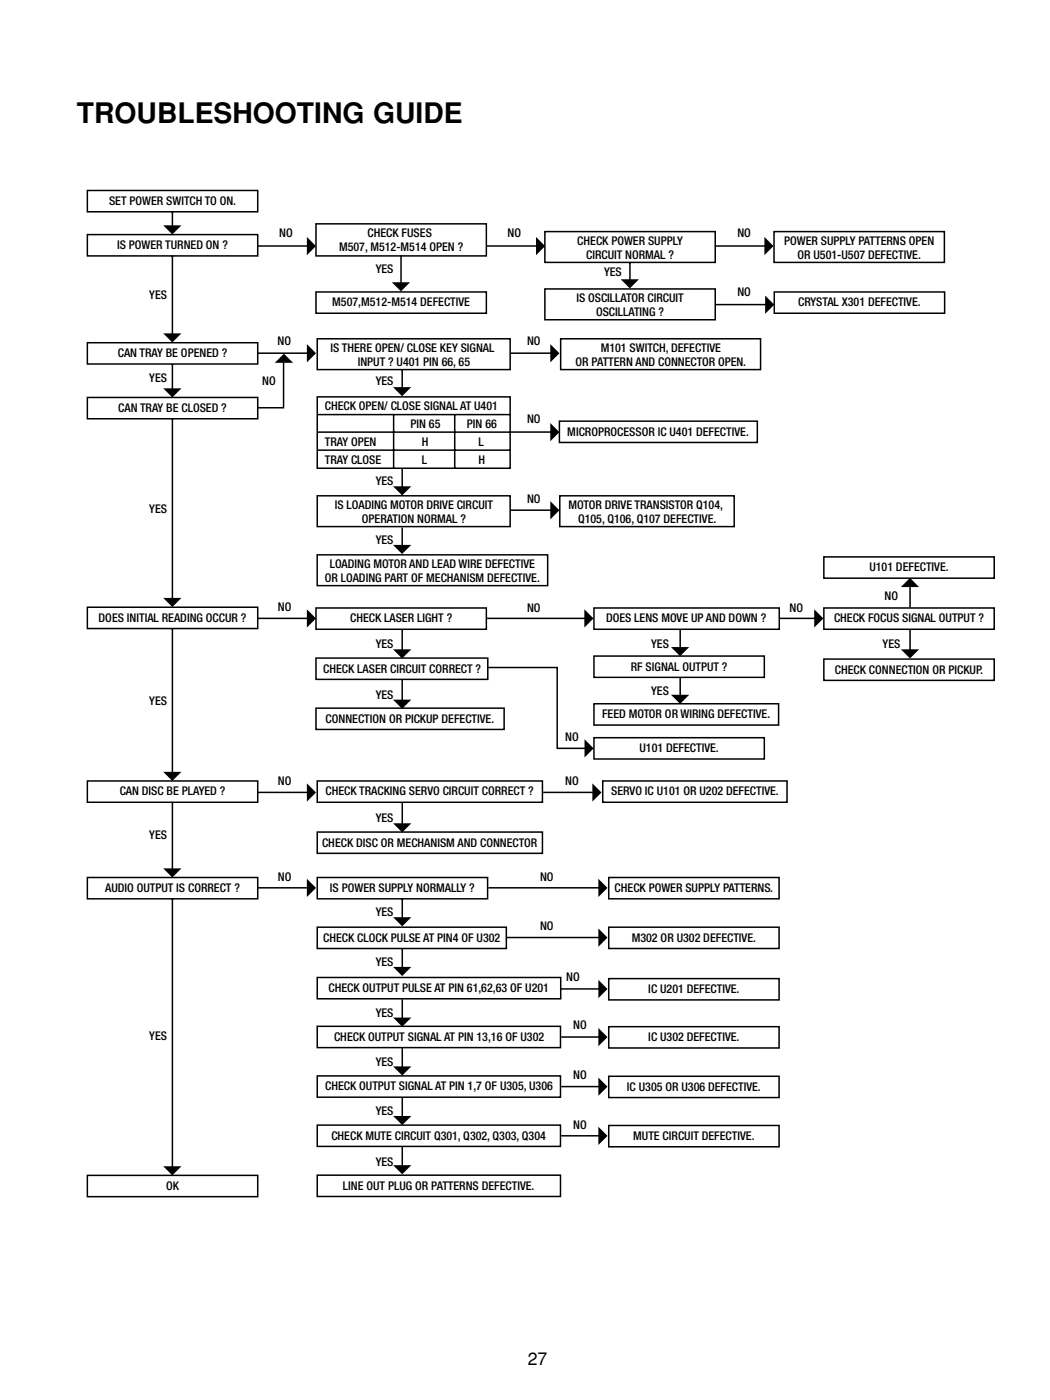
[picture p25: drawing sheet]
<svg xmlns="http://www.w3.org/2000/svg" width="210mm" height="279mm" viewBox="0 0 210 279" stroke-linecap="round" stroke-linejoin="round" font-family="sans-serif">
<defs><g id="words">
<text font-size="5.6" x="15.4" y="24.5">TROUBLESHOOTING GUIDE</text>
<text font-size="3.5" x="105.3" y="272.3">27</text>
<g font-size="2.4">
<text x="21.8" y="40.9">SET POWER SWITCH TO ON.</text>
<text x="55.7" y="47.3">NO</text>
<text x="73.4" y="47.3">CHECK FUSES</text>
<text x="101.3" y="47.3">NO</text>
<text x="147.2" y="47.3">NO</text>
<text x="23.4" y="49.7">IS POWER TURNED ON ?</text>
<text x="67.7" y="50.1">M507, M512-M514 OPEN ?</text>
<text x="115.2" y="48.8">CHECK POWER SUPPLY</text>
<text x="117" y="51.7">CIRCUIT NORMAL ?</text>
<text x="156.5" y="48.8">POWER SUPPLY PATTERNS OPEN</text>
<text x="159.2" y="51.7">OR U501-U507 DEFECTIVE.</text>
<text x="29.8" y="59.8">YES</text>
<text x="75" y="54.5">YES</text>
<text x="120.6" y="55.1">YES</text>
<text x="147.2" y="59">NO</text>
<text x="66.3" y="61.2">M507,M512-M514 DEFECTIVE</text>
<text x="115" y="60.3">IS OSCILLATOR CIRCUIT</text>
<text x="118.9" y="63.1">OSCILLATING ?</text>
<text x="159.3" y="61.2">CRYSTAL X301 DEFECTIVE.</text>
<text x="23.5" y="71.3">CAN TRAY BE OPENED ?</text>
<text x="55.4" y="68.9">NO</text>
<text x="66" y="70.2">IS THERE OPEN/ CLOSE KEY SIGNAL</text>
<text x="105.2" y="68.9">NO</text>
<text x="119.9" y="70.2">M101 SWITCH, DEFECTIVE</text>
<text x="29.8" y="76.1">YES</text>
<text x="52.3" y="76.9">NO</text>
<text x="71.4" y="73.1">INPUT ? U401 PIN 66, 65</text>
<text x="75" y="76.9">YES</text>
<text x="114.9" y="73.1">OR PATTERN AND CONNECTOR OPEN.</text>
<text x="23.6" y="82.2">CAN TRAY BE CLOSED ?</text>
<text x="64.8" y="81.8">CHECK OPEN/ CLOSE SIGNAL AT U401</text>
<text x="64.8" y="89">TRAY OPEN</text>
<text x="81.9" y="85.4">PIN 65</text>
<text x="84.2" y="89">H</text>
<text x="93.2" y="85.4">PIN 66</text>
<text x="95.5" y="89">L</text>
<text x="105.2" y="84.5">NO</text>
<text x="113.2" y="86.9">MICROPROCESSOR IC U401 DEFECTIVE.</text>
<text x="64.8" y="92.6">TRAY CLOSE</text>
<text x="84.2" y="92.6">L</text>
<text x="95.5" y="92.6">H</text>
<text x="66.8" y="101.5">IS LOADING MOTOR DRIVE CIRCUIT</text>
<text x="75" y="96.7">YES</text>
<text x="105.2" y="100.4">NO</text>
<text x="113.5" y="101.6">MOTOR DRIVE TRANSISTOR Q104,</text>
<text x="29.8" y="102.3">YES</text>
<text x="72.2" y="104.4">OPERATION NORMAL ?</text>
<text x="115.4" y="104.4">Q105, Q106, Q107 DEFECTIVE.</text>
<text x="65.8" y="113.3">LOADING MOTOR AND LEAD WIRE DEFECTIVE</text>
<text x="75" y="108.5">YES</text>
<text x="64.8" y="116.1">OR LOADING PART OF MECHANISM DEFECTIVE.</text>
<text x="173.5" y="114">U101 DEFECTIVE.</text>
<text x="176.6" y="119.7">NO</text>
<text x="19.7" y="124.1">DOES INITIAL READING OCCUR ?</text>
<text x="55.5" y="121.9">NO</text>
<text x="69.9" y="124.2">CHECK LASER LIGHT ?</text>
<text x="105.2" y="122.1">NO</text>
<text x="120.9" y="124.2">DOES LENS MOVE UP AND DOWN ?</text>
<text x="157.6" y="122.1">NO</text>
<text x="166.4" y="124.2">CHECK FOCUS SIGNAL OUTPUT ?</text>
<text x="75" y="129.3">YES</text>
<text x="130" y="129.3">YES</text>
<text x="176.1" y="129.3">YES</text>
<text x="64.5" y="134.2">CHECK LASER CIRCUIT CORRECT ?</text>
<text x="125.9" y="133.8">RF SIGNAL OUTPUT ?</text>
<text x="166.6" y="134.4">CHECK CONNECTION OR PICKUP.</text>
<text x="29.8" y="140.7">YES</text>
<text x="75" y="139.5">YES</text>
<text x="120.2" y="143.3">FEED MOTOR OR WIRING DEFECTIVE.</text>
<text x="130" y="138.7">YES</text>
<text x="65" y="144.4">CONNECTION OR PICKUP DEFECTIVE.</text>
<text x="112.8" y="147.9">NO</text>
<text x="127.6" y="150.1">U101 DEFECTIVE.</text>
<text x="23.9" y="158.8">CAN DISC BE PLAYED ?</text>
<text x="55.5" y="156.7">NO</text>
<text x="65" y="158.8">CHECK TRACKING SERVO CIRCUIT CORRECT ?</text>
<text x="112.8" y="156.7">NO</text>
<text x="122" y="158.8">SERVO IC U101 OR U202 DEFECTIVE.</text>
<text x="29.8" y="167.5">YES</text>
<text x="75" y="164.1">YES</text>
<text x="64.3" y="168.9">CHECK DISC OR MECHANISM AND CONNECTOR</text>
<text x="21" y="178">AUDIO OUTPUT IS CORRECT ?</text>
<text x="55.5" y="175.7">NO</text>
<text x="65.9" y="178">IS POWER SUPPLY NORMALLY ?</text>
<text x="107.8" y="175.7">NO</text>
<text x="122.7" y="178">CHECK POWER SUPPLY PATTERNS.</text>
<text x="75" y="182.9">YES</text>
<text x="107.8" y="185.7">NO</text>
<text x="64.5" y="187.9">CHECK CLOCK PULSE AT PIN4 OF U302</text>
<text x="126.1" y="187.9">M302 OR U302 DEFECTIVE.</text>
<text x="65.6" y="198">CHECK OUTPUT PULSE AT PIN 61,62,63 OF U201</text>
<text x="75" y="192.8">YES</text>
<text x="113" y="195.9">NO</text>
<text x="75" y="203">YES</text>
<text x="129.4" y="198.2">IC U201 DEFECTIVE.</text>
<text x="29.8" y="207.5">YES</text>
<text x="66.7" y="207.7">CHECK OUTPUT SIGNAL AT PIN 13,16 OF U302</text>
<text x="114.4" y="205.5">NO</text>
<text x="129.4" y="207.8">IC U302 DEFECTIVE.</text>
<text x="75" y="212.8">YES</text>
<text x="114.4" y="215.3">NO</text>
<text x="64.9" y="217.6">CHECK OUTPUT SIGNAL AT PIN 1,7 OF U305, U306</text>
<text x="125.1" y="217.7">IC U305 OR U306 DEFECTIVE.</text>
<text x="66.1" y="227.4">CHECK MUTE CIRCUIT Q301, Q302, Q303, Q304</text>
<text x="75" y="222.6">YES</text>
<text x="114.4" y="225.3">NO</text>
<text x="126.4" y="227.5">MUTE CIRCUIT DEFECTIVE.</text>
<text x="75" y="232.6">YES</text>
<text x="33.1" y="237.5">OK</text>
<text x="68.4" y="237.4">LINE OUT PLUG OR PATTERNS DEFECTIVE.</text>
</g>
</g></defs>
<g fill="none" stroke="#000" stroke-width=".3">
<path d="M17.4 38h34v4.3h-34zM17.4 46.8h34v4.3h-34zM34.4 42.3v2.9M34.4 51.1v15.7M51.4 49.1h10.1M63.1 44.7h34v6.4h-34zM63.1 58.3h34v4.2h-34zM80 51.1v5.5M97.2 49.1h10M108.7 46.2h34v6.2h-34zM108.7 57.7h34v6.1h-34zM125.7 52.5v3.5"/>
<path d="M142.7 49.1h10.1M154.5 46.2h34v6.2h-34zM154.5 58.3h34v4.2h-34zM17.4 68.4h34v4.2h-34zM17.4 79.3h34v4.3h-34zM34.4 72.6v5.1M51.4 70.5h10.1M56.6 72.2v9.2h-5.2M63.3 67.6h38.5v6.2h-38.5zM63.3 79.2h38.5v14.3h-38.5zM80.3 73.8v3.7M101.8 70.5h8.3"/>
<path d="M111.9 67.6h39.9v6.2h-39.9zM142.9 60.8h10M34.4 83.6v36M63.3 82.7h38.4M63.3 86.2h38.4M63.3 89.8h38.4M63.3 98.9h38.5v6.2h-38.5zM78.6 82.8v10.7M80.3 93.6v3.7M90.7 82.8v10.7M101.8 86.2h8.3M111.6 84.1h39.5v4.2h-39.5z"/>
<path d="M111.7 98.9h34.8v6.2h-34.8zM63.3 110.7h46v6.2h-46zM80.3 105.3v3.7M101.8 101.8h8.3M164.4 111.1h34v4.3h-34zM181.6 116.9v4.3M17.4 121.2h34v4.2h-34zM34.4 125.4v28.9M51.4 123.4h10.1M63.1 121.3h34v4.3h-34zM63.1 131.3h34.2v4.3h-34.2zM80.3 125.5v4.3"/>
<path d="M80.3 135.6v4.3M97.2 123.4h19.7M97.4 133.2h13.8v16.1h5.7M118.5 121.3h37v4.3h-37zM118.5 130.9h34v4.3h-34zM135.7 125.7v3.7M135.7 135.2v3.7M155.7 123.4h7M164.4 121.3h34v4.3h-34zM164.4 131.5h34v4.3h-34zM181.6 125.5v4.3M17.4 155.9h34v4.2h-34z"/>
<path d="M51.4 158.1h10.1M63.1 141.3h37.5v4.3h-37.5zM63.3 155.9h45v4.2h-45zM108.4 158.1h10.1M118.5 147.2h34v4.3h-34zM118.5 140.5h36.9v4.2h-36.9zM120.3 155.9h36.8v4.2h-36.8zM17.4 175.1h34v4.3h-34zM34.4 160.1v13.4M34.4 179.4v53.6M51.4 177.2h10.1M63.3 166.1h45v4.2h-45z"/>
<path d="M63.3 175.1h34v4.3h-34zM80.3 160.1v4.5M80.3 179.4v3.9M97.5 177.2h22.2M121.5 175.1h34v4.3h-34zM63.3 195.1h48.6v4.2h-48.6zM63.3 185h37.7v4.3h-37.7zM80.3 189.3v3.9M80.3 199.4v3.9M101.1 187.1h18.6M111.9 197.4h7.8M121.5 195.3h34v4.3h-34z"/>
<path d="M121.5 185h34v4.3h-34zM63.3 204.8h48.6v4.3h-48.6zM63.3 214.7h48.6v4.3h-48.6zM80.3 209.2v3.9M80.3 219v4M112 207h7.7M112 216.9h7.7M121.5 204.9h34v4.2h-34zM121.5 214.8h34v4.2h-34zM17.4 234.6h34v4.2h-34zM63.3 224.5h48.6v4.3h-48.6zM63.3 234.5h48.6v4.3h-48.6z"/>
<path d="M80.3 228.9v3.9M112 226.7h7.7M121.5 224.6h34v4.3h-34z"/>
</g>
<g fill="#000">
<path d="M32.6 45h3.6l-1.8 1.8zM61.2 47.3l1.9 1.8-1.9 1.8zM78.2 56.3h3.6l-1.8 1.9zM107 47.3l1.8 1.8-1.8 1.8zM123.9 55.7h3.6l-1.8 1.9zM152.6 47.3l1.8 1.8-1.8 1.8zM152.7 59l1.8 1.8-1.8 1.8zM32.6 66.5h3.6l-1.8 1.8zM32.6 77.5h3.6l-1.8 1.8zM54.8 72.4l1.9-1.8 1.8 1.8zM61.2 68.7l1.9 1.8-1.9 1.8zM78.4 77.3h3.7l-1.8 1.8z"/>
<path d="M109.8 68.7l1.8 1.8-1.8 1.8zM78.4 97.1h3.7l-1.8 1.8zM109.8 84.4l1.8 1.8-1.8 1.9zM32.6 119.3h3.6l-1.8 1.8zM78.4 108.7h3.7l-1.8 1.9zM109.8 100l1.8 1.8-1.8 1.9zM179.8 117.2l1.8-1.9 1.8 1.9zM61.2 121.6l1.9 1.8-1.9 1.8zM78.4 129.6h3.7l-1.8 1.8zM78.4 139.6h3.7l-1.8 1.9zM116.6 121.6l1.8 1.8-1.8 1.8zM133.9 129.1h3.7l-1.9 1.9z"/>
<path d="M133.9 138.7h3.7l-1.9 1.8zM162.5 121.6l1.8 1.8-1.8 1.8zM179.8 129.6h3.6l-1.8 1.8zM32.6 154h3.6l-1.8 1.9zM61.2 156.3l1.9 1.9-1.9 1.8zM116.7 147.5l1.8 1.9-1.8 1.8zM118.2 156.3l1.8 1.9-1.8 1.8zM32.6 173.3h3.6l-1.8 1.8zM61.2 175.4l1.9 1.8-1.9 1.8zM78.4 164.3h3.7l-1.8 1.8zM119.4 175.4l1.8 1.8-1.8 1.8zM78.4 183h3.7l-1.8 1.9z"/>
<path d="M78.4 193h3.7l-1.8 1.8zM119.4 195.6l1.8 1.8-1.8 1.8zM119.4 185.3l1.8 1.8-1.8 1.8zM78.4 203.1h3.7l-1.8 1.8zM78.4 212.8h3.7l-1.8 1.8zM119.4 205.2l1.8 1.8-1.8 1.8zM119.4 215l1.8 1.9-1.8 1.8zM32.6 232.8h3.6l-1.8 1.8zM78.4 222.7h3.7l-1.8 1.8zM78.4 232.5h3.7l-1.8 1.9zM119.4 224.9l1.8 1.8-1.8 1.8z"/>
</g>
<use href="#words"/>
</svg>
